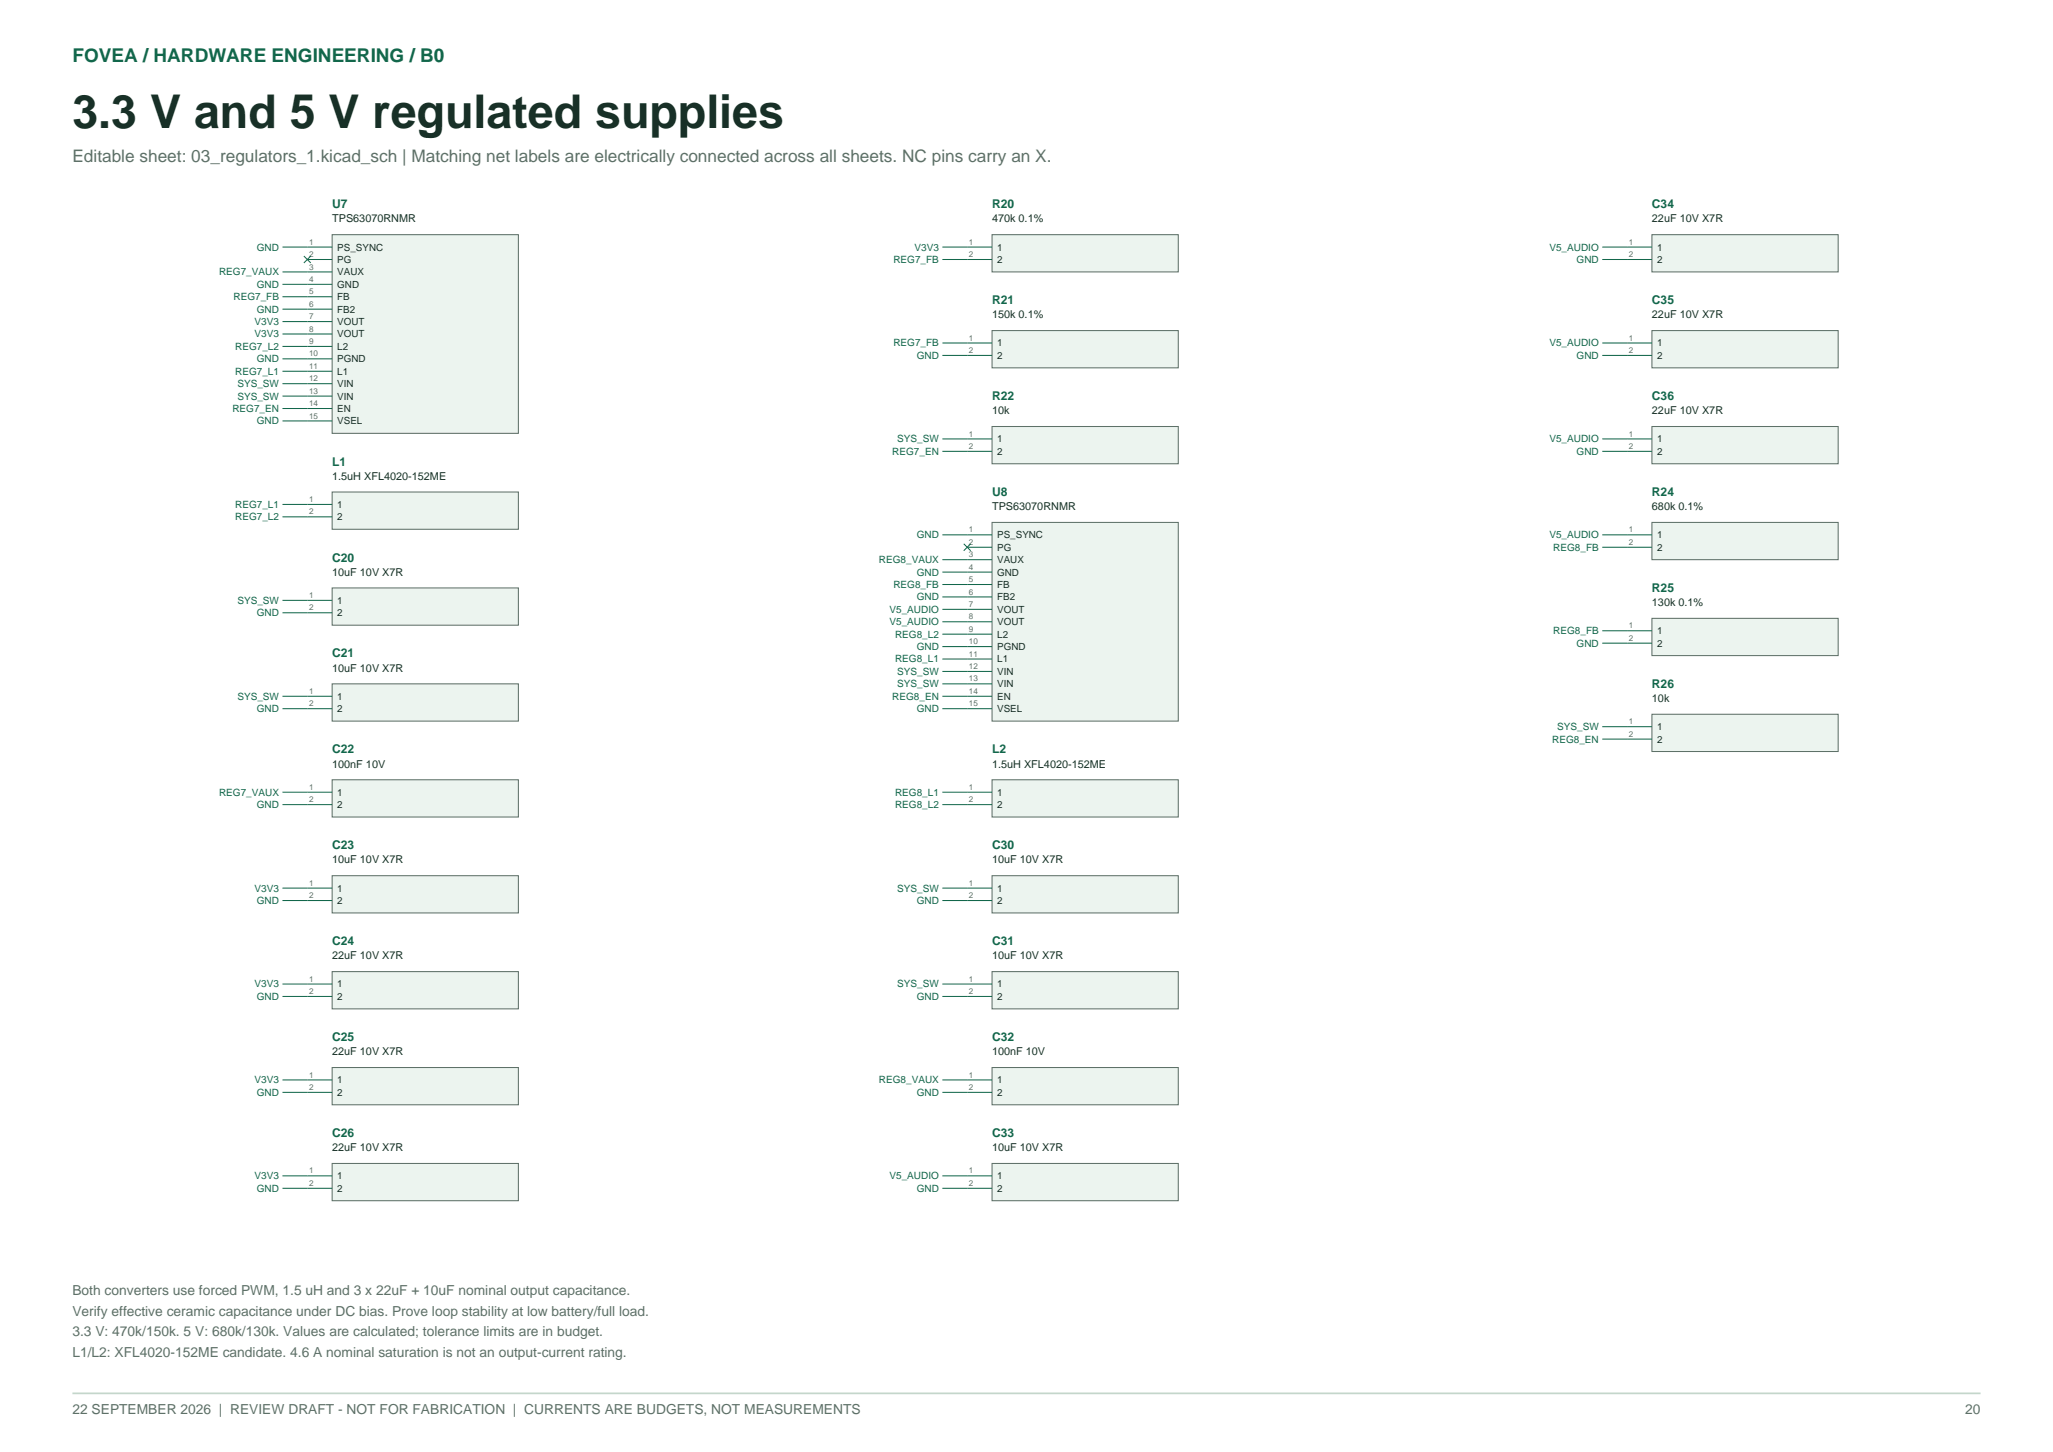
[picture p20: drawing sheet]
<svg xmlns="http://www.w3.org/2000/svg" width="420mm" height="297mm" viewBox="0 0 420 297" stroke-linecap="round" stroke-linejoin="round" font-family="sans-serif">
<defs><g id="words">
<text font-size="9.5" fill="#183027" x="14.8" y="26.1">3.3 V and 5 V regulated supplies</text>
<text font-size="3.9" fill="#12674b" x="14.8" y="12.7">FOVEA / HARDWARE ENGINEERING / B0</text>
<text font-size="3.5" fill="#5d7067" x="14.8" y="33.2">Editable sheet: 03_regulators_1.kicad_sch | Matching net labels are electrically connected across all sheets. NC pins carry an X.</text>
<g font-size="2.8" fill="#5d7067">
<text x="14.8" y="264.9">Both converters use forced PWM, 1.5 uH and 3 x 22uF + 10uF nominal output capacitance.</text>
<text x="14.8" y="269.1">Verify effective ceramic capacitance under DC bias. Prove loop stability at low battery/full load.</text>
<text x="14.8" y="273.4">3.3 V: 470k/150k. 5 V: 680k/130k. Values are calculated; tolerance limits are in budget.</text>
<text x="14.8" y="277.6">L1/L2: XFL4020-152ME candidate. 4.6 A nominal saturation is not an output-current rating.</text>
<text x="14.8" y="289.2">22 SEPTEMBER 2026 | REVIEW DRAFT - NOT FOR FABRICATION | CURRENTS ARE BUDGETS, NOT MEASUREMENTS</text>
<text x="402" y="289.2">20</text>
</g>
<g font-size="2.5" fill="#12674b">
<text x="68" y="42.6">U7</text>
<text x="202.9" y="42.6">R20</text>
<text x="338" y="42.6">C34</text>
<text x="202.9" y="62.2">R21</text>
<text x="338" y="62.2">C35</text>
<text x="202.9" y="81.8">R22</text>
<text x="338" y="81.8">C36</text>
<text x="68" y="95.2">L1</text>
<text x="202.9" y="101.5">U8</text>
<text x="338" y="101.5">R24</text>
<text x="68" y="114.9">C20</text>
<text x="338" y="121.1">R25</text>
<text x="68" y="134.5">C21</text>
<text x="338" y="140.7">R26</text>
<text x="68" y="154.1">C22</text>
<text x="202.9" y="154.1">L2</text>
<text x="68" y="173.7">C23</text>
<text x="202.9" y="173.7">C30</text>
<text x="68" y="193.3">C24</text>
<text x="202.9" y="193.3">C31</text>
<text x="68" y="213">C25</text>
<text x="202.9" y="213">C32</text>
<text x="68" y="232.6">C26</text>
<text x="202.9" y="232.6">C33</text>
</g>
<g font-size="2.2" fill="#183027">
<text x="68" y="45.5">TPS63070RNMR</text>
<text x="202.9" y="45.5">470k 0.1%</text>
<text x="338" y="45.5">22uF 10V X7R</text>
<text x="202.9" y="65.1">150k 0.1%</text>
<text x="338" y="65.1">22uF 10V X7R</text>
<text x="202.9" y="84.7">10k</text>
<text x="338" y="84.7">22uF 10V X7R</text>
<text x="68" y="98.1">1.5uH XFL4020-152ME</text>
<text x="202.9" y="104.4">TPS63070RNMR</text>
<text x="338" y="104.4">680k 0.1%</text>
<text x="68" y="117.8">10uF 10V X7R</text>
<text x="338" y="124">130k 0.1%</text>
<text x="68" y="137.4">10uF 10V X7R</text>
<text x="338" y="143.6">10k</text>
<text x="68" y="157">100nF 10V</text>
<text x="202.9" y="157">1.5uH XFL4020-152ME</text>
<text x="68" y="176.6">10uF 10V X7R</text>
<text x="202.9" y="176.6">10uF 10V X7R</text>
<text x="68" y="196.2">22uF 10V X7R</text>
<text x="202.9" y="196.2">10uF 10V X7R</text>
<text x="68" y="215.9">22uF 10V X7R</text>
<text x="202.9" y="215.9">100nF 10V</text>
<text x="68" y="235.5">22uF 10V X7R</text>
<text x="202.9" y="235.5">10uF 10V X7R</text>
</g>
<g font-size="2" fill="#12674b">
<text x="52.5" y="51.2">GND</text>
<text x="182.8" y="53.8">REG7_FB</text>
<text x="187.1" y="51.2">V3V3</text>
<text x="317" y="51.2">V5_AUDIO</text>
<text x="322.5" y="53.8">GND</text>
<text x="44.8" y="56.3">REG7_VAUX</text>
<text x="52.5" y="58.9">GND</text>
<text x="47.8" y="61.4">REG7_FB</text>
<text x="52.5" y="63.9">GND</text>
<text x="48.1" y="71.6">REG7_L2</text>
<text x="52.1" y="66.5">V3V3</text>
<text x="52.1" y="69">V3V3</text>
<text x="182.8" y="70.9">REG7_FB</text>
<text x="317" y="70.9">V5_AUDIO</text>
<text x="48.1" y="76.6">REG7_L1</text>
<text x="52.5" y="74.1">GND</text>
<text x="187.5" y="73.4">GND</text>
<text x="322.5" y="73.4">GND</text>
<text x="48.6" y="79.2">SYS_SW</text>
<text x="48.6" y="81.7">SYS_SW</text>
<text x="47.5" y="84.3">REG7_EN</text>
<text x="52.5" y="86.8">GND</text>
<text x="182.5" y="93">REG7_EN</text>
<text x="183.6" y="90.5">SYS_SW</text>
<text x="317" y="90.5">V5_AUDIO</text>
<text x="322.5" y="93">GND</text>
<text x="48.1" y="103.9">REG7_L1</text>
<text x="48.1" y="106.4">REG7_L2</text>
<text x="187.5" y="110.1">GND</text>
<text x="317" y="110.1">V5_AUDIO</text>
<text x="317.8" y="112.6">REG8_FB</text>
<text x="179.8" y="115.2">REG8_VAUX</text>
<text x="187.5" y="117.7">GND</text>
<text x="48.6" y="123.5">SYS_SW</text>
<text x="182" y="125.3">V5_AUDIO</text>
<text x="182.8" y="120.3">REG8_FB</text>
<text x="187.5" y="122.8">GND</text>
<text x="52.5" y="126">GND</text>
<text x="182" y="127.9">V5_AUDIO</text>
<text x="183.1" y="130.4">REG8_L2</text>
<text x="317.8" y="129.7">REG8_FB</text>
<text x="183.1" y="135.5">REG8_L1</text>
<text x="187.5" y="133">GND</text>
<text x="322.5" y="132.3">GND</text>
<text x="48.6" y="143.1">SYS_SW</text>
<text x="182.5" y="143.1">REG8_EN</text>
<text x="183.6" y="138">SYS_SW</text>
<text x="183.6" y="140.6">SYS_SW</text>
<text x="52.5" y="145.7">GND</text>
<text x="187.5" y="145.7">GND</text>
<text x="318.6" y="149.3">SYS_SW</text>
<text x="317.5" y="151.9">REG8_EN</text>
<text x="44.8" y="162.7">REG7_VAUX</text>
<text x="52.5" y="165.3">GND</text>
<text x="183.1" y="162.7">REG8_L1</text>
<text x="183.1" y="165.3">REG8_L2</text>
<text x="52.1" y="182.4">V3V3</text>
<text x="52.5" y="184.9">GND</text>
<text x="183.6" y="182.4">SYS_SW</text>
<text x="187.5" y="184.9">GND</text>
<text x="52.1" y="202">V3V3</text>
<text x="183.6" y="202">SYS_SW</text>
<text x="52.5" y="204.5">GND</text>
<text x="187.5" y="204.5">GND</text>
<text x="52.1" y="221.6">V3V3</text>
<text x="179.8" y="221.6">REG8_VAUX</text>
<text x="52.5" y="224.1">GND</text>
<text x="187.5" y="224.1">GND</text>
<text x="52.1" y="241.2">V3V3</text>
<text x="52.5" y="243.8">GND</text>
<text x="182" y="241.2">V5_AUDIO</text>
<text x="187.5" y="243.8">GND</text>
</g>
<g font-size="2" fill="#183027">
<text x="69" y="51.2">PS_SYNC</text>
<text x="69" y="53.8">PG</text>
<text x="204" y="51.2">1</text>
<text x="204" y="53.8">2</text>
<text x="339" y="51.2">1</text>
<text x="339" y="53.8">2</text>
<text x="69" y="56.3">VAUX</text>
<text x="69" y="58.9">GND</text>
<text x="69" y="61.4">FB</text>
<text x="69" y="63.9">FB2</text>
<text x="69" y="66.5">VOUT</text>
<text x="69" y="69">VOUT</text>
<text x="69" y="71.6">L2</text>
<text x="204" y="70.9">1</text>
<text x="339" y="70.9">1</text>
<text x="69" y="74.1">PGND</text>
<text x="69" y="76.6">L1</text>
<text x="204" y="73.4">2</text>
<text x="339" y="73.4">2</text>
<text x="69" y="79.2">VIN</text>
<text x="69" y="81.7">VIN</text>
<text x="69" y="84.3">EN</text>
<text x="69" y="86.8">VSEL</text>
<text x="204" y="90.5">1</text>
<text x="204" y="93">2</text>
<text x="339" y="90.5">1</text>
<text x="339" y="93">2</text>
<text x="69" y="103.9">1</text>
<text x="69" y="106.4">2</text>
<text x="204" y="110.1">PS_SYNC</text>
<text x="204" y="112.6">PG</text>
<text x="339" y="110.1">1</text>
<text x="339" y="112.6">2</text>
<text x="204" y="115.2">VAUX</text>
<text x="204" y="117.7">GND</text>
<text x="69" y="123.5">1</text>
<text x="204" y="120.3">FB</text>
<text x="204" y="122.8">FB2</text>
<text x="204" y="125.3">VOUT</text>
<text x="69" y="126">2</text>
<text x="204" y="127.9">VOUT</text>
<text x="204" y="130.4">L2</text>
<text x="339" y="129.7">1</text>
<text x="204" y="133">PGND</text>
<text x="204" y="135.5">L1</text>
<text x="339" y="132.3">2</text>
<text x="69" y="143.1">1</text>
<text x="204" y="138">VIN</text>
<text x="204" y="140.6">VIN</text>
<text x="204" y="143.1">EN</text>
<text x="69" y="145.7">2</text>
<text x="204" y="145.7">VSEL</text>
<text x="339" y="149.3">1</text>
<text x="339" y="151.9">2</text>
<text x="69" y="162.7">1</text>
<text x="69" y="165.3">2</text>
<text x="204" y="162.7">1</text>
<text x="204" y="165.3">2</text>
<text x="69" y="182.4">1</text>
<text x="69" y="184.9">2</text>
<text x="204" y="182.4">1</text>
<text x="204" y="184.9">2</text>
<text x="69" y="202">1</text>
<text x="204" y="202">1</text>
<text x="69" y="204.5">2</text>
<text x="204" y="204.5">2</text>
<text x="69" y="221.6">1</text>
<text x="204" y="221.6">1</text>
<text x="69" y="224.1">2</text>
<text x="204" y="224.1">2</text>
<text x="69" y="241.2">1</text>
<text x="69" y="243.8">2</text>
<text x="204" y="241.2">1</text>
<text x="204" y="243.8">2</text>
</g>
<g font-size="1.7" fill="#5d7067">
<text x="63.2" y="50">1</text>
<text x="63.2" y="52.6">2</text>
<text x="198.2" y="50">1</text>
<text x="198.2" y="52.6">2</text>
<text x="333.2" y="50">1</text>
<text x="333.2" y="52.6">2</text>
<text x="63.2" y="55.1">3</text>
<text x="63.2" y="57.7">4</text>
<text x="63.2" y="60.2">5</text>
<text x="63.2" y="62.7">6</text>
<text x="63.2" y="65.3">7</text>
<text x="63.2" y="67.8">8</text>
<text x="63.2" y="70.4">9</text>
<text x="198.2" y="69.7">1</text>
<text x="333.2" y="69.7">1</text>
<text x="63.2" y="72.9">10</text>
<text x="63.2" y="75.4">11</text>
<text x="63.2" y="78">12</text>
<text x="198.2" y="72.2">2</text>
<text x="333.2" y="72.2">2</text>
<text x="63.2" y="80.5">13</text>
<text x="63.2" y="83.1">14</text>
<text x="63.2" y="85.6">15</text>
<text x="198.2" y="89.3">1</text>
<text x="333.2" y="89.3">1</text>
<text x="198.2" y="91.8">2</text>
<text x="333.2" y="91.8">2</text>
<text x="63.2" y="102.7">1</text>
<text x="63.2" y="105.2">2</text>
<text x="198.2" y="108.9">1</text>
<text x="198.2" y="111.4">2</text>
<text x="198.2" y="114">3</text>
<text x="333.2" y="108.9">1</text>
<text x="333.2" y="111.4">2</text>
<text x="198.2" y="116.5">4</text>
<text x="198.2" y="119.1">5</text>
<text x="63.2" y="122.3">1</text>
<text x="63.2" y="124.8">2</text>
<text x="198.2" y="121.6">6</text>
<text x="198.2" y="124.1">7</text>
<text x="198.2" y="126.7">8</text>
<text x="198.2" y="129.2">9</text>
<text x="198.2" y="131.8">10</text>
<text x="333.2" y="128.5">1</text>
<text x="333.2" y="131.1">2</text>
<text x="198.2" y="134.3">11</text>
<text x="198.2" y="136.8">12</text>
<text x="63.2" y="141.9">1</text>
<text x="198.2" y="139.4">13</text>
<text x="198.2" y="141.9">14</text>
<text x="63.2" y="144.5">2</text>
<text x="198.2" y="144.5">15</text>
<text x="333.2" y="148.1">1</text>
<text x="333.2" y="150.7">2</text>
<text x="63.2" y="161.5">1</text>
<text x="198.2" y="161.5">1</text>
<text x="63.2" y="164.1">2</text>
<text x="198.2" y="164.1">2</text>
<text x="63.2" y="181.2">1</text>
<text x="63.2" y="183.7">2</text>
<text x="198.2" y="181.2">1</text>
<text x="198.2" y="183.7">2</text>
<text x="63.2" y="200.8">1</text>
<text x="63.2" y="203.3">2</text>
<text x="198.2" y="200.8">1</text>
<text x="198.2" y="203.3">2</text>
<text x="63.2" y="220.4">1</text>
<text x="198.2" y="220.4">1</text>
<text x="63.2" y="222.9">2</text>
<text x="198.2" y="222.9">2</text>
<text x="63.2" y="240">1</text>
<text x="63.2" y="242.6">2</text>
<text x="198.2" y="240">1</text>
<text x="198.2" y="242.6">2</text>
</g>
</g></defs>
<path d="M14.8 285h390.4" fill="none" stroke="#c4d6cb" stroke-width=".35"/>
<path d="M68 48h38.1v40.6h-38.1z" fill-rule="evenodd" fill="#ecf4ef" stroke="#5d7067" stroke-width=".21"/>
<g fill="none" stroke="#12674b" stroke-width=".21">
<path d="M57.8 50.5h10.2M57.8 55.6h10.2M57.8 58.2h10.2M62.2 52.4l1.4 1.4M62.9 53.1h5.1M63.6 52.4l-1.4 1.4M57.8 60.7h10.2M57.8 63.2h10.2M57.8 65.8h10.2M57.8 68.3h10.2M57.8 70.9h10.2M57.8 73.4h10.2"/>
<path d="M57.8 75.9h10.2M57.8 78.5h10.2M57.8 81h10.2M57.8 83.6h10.2M57.8 86.1h10.2"/>
</g>
<path d="M68 100.6h38.1v7.7h-38.1z" fill-rule="evenodd" fill="#ecf4ef" stroke="#5d7067" stroke-width=".21"/>
<path d="M57.8 103.2h10.2M57.8 105.7h10.2" fill="none" stroke="#12674b" stroke-width=".21"/>
<path d="M68 120.3h38.1v7.6h-38.1z" fill-rule="evenodd" fill="#ecf4ef" stroke="#5d7067" stroke-width=".21"/>
<path d="M57.8 122.8h10.2M57.8 125.3h10.2" fill="none" stroke="#12674b" stroke-width=".21"/>
<path d="M68 139.9h38.1v7.6h-38.1z" fill-rule="evenodd" fill="#ecf4ef" stroke="#5d7067" stroke-width=".21"/>
<path d="M57.8 142.4h10.2M57.8 145h10.2" fill="none" stroke="#12674b" stroke-width=".21"/>
<path d="M68 159.5h38.1v7.6h-38.1z" fill-rule="evenodd" fill="#ecf4ef" stroke="#5d7067" stroke-width=".21"/>
<path d="M57.8 162h10.2M57.8 164.6h10.2" fill="none" stroke="#12674b" stroke-width=".21"/>
<path d="M68 179.1h38.1v7.6h-38.1z" fill-rule="evenodd" fill="#ecf4ef" stroke="#5d7067" stroke-width=".21"/>
<path d="M57.8 181.7h10.2M57.8 184.2h10.2" fill="none" stroke="#12674b" stroke-width=".21"/>
<path d="M68 198.7h38.1v7.7h-38.1z" fill-rule="evenodd" fill="#ecf4ef" stroke="#5d7067" stroke-width=".21"/>
<path d="M57.8 201.3h10.2M57.8 203.8h10.2" fill="none" stroke="#12674b" stroke-width=".21"/>
<path d="M68 218.4h38.1v7.6h-38.1z" fill-rule="evenodd" fill="#ecf4ef" stroke="#5d7067" stroke-width=".21"/>
<path d="M57.8 220.9h10.2M57.8 223.4h10.2" fill="none" stroke="#12674b" stroke-width=".21"/>
<path d="M68 238h38.1v7.6h-38.1z" fill-rule="evenodd" fill="#ecf4ef" stroke="#5d7067" stroke-width=".21"/>
<path d="M57.8 240.5h10.2M57.8 243.1h10.2" fill="none" stroke="#12674b" stroke-width=".21"/>
<path d="M202.9 48h38.1v7.6h-38.1z" fill-rule="evenodd" fill="#ecf4ef" stroke="#5d7067" stroke-width=".21"/>
<path d="M192.8 50.5h10.1M192.8 53.1h10.1" fill="none" stroke="#12674b" stroke-width=".21"/>
<path d="M202.9 67.6h38.1v7.6h-38.1z" fill-rule="evenodd" fill="#ecf4ef" stroke="#5d7067" stroke-width=".21"/>
<path d="M192.8 70.2h10.1M192.8 72.7h10.1" fill="none" stroke="#12674b" stroke-width=".21"/>
<path d="M202.9 87.2h38.1v7.7h-38.1z" fill-rule="evenodd" fill="#ecf4ef" stroke="#5d7067" stroke-width=".21"/>
<path d="M192.8 89.8h10.1M192.8 92.3h10.1" fill="none" stroke="#12674b" stroke-width=".21"/>
<path d="M202.9 106.9h38.1v40.6h-38.1z" fill-rule="evenodd" fill="#ecf4ef" stroke="#5d7067" stroke-width=".21"/>
<g fill="none" stroke="#12674b" stroke-width=".21">
<path d="M192.8 109.4h10.1M192.8 114.5h10.1M192.8 117h10.1M192.8 119.6h10.1M197.2 111.2l1.4 1.4M197.9 111.9h5M198.6 111.2l-1.4 1.4M192.8 122.1h10.1M192.8 124.6h10.1M192.8 127.2h10.1M192.8 129.7h10.1M192.8 132.3h10.1"/>
<path d="M192.8 134.8h10.1M192.8 137.3h10.1M192.8 139.9h10.1M192.8 142.4h10.1M192.8 145h10.1"/>
</g>
<path d="M202.9 159.5h38.1v7.6h-38.1z" fill-rule="evenodd" fill="#ecf4ef" stroke="#5d7067" stroke-width=".21"/>
<path d="M192.8 162h10.1M192.8 164.6h10.1" fill="none" stroke="#12674b" stroke-width=".21"/>
<path d="M202.9 179.1h38.1v7.6h-38.1z" fill-rule="evenodd" fill="#ecf4ef" stroke="#5d7067" stroke-width=".21"/>
<path d="M192.8 181.7h10.1M192.8 184.2h10.1" fill="none" stroke="#12674b" stroke-width=".21"/>
<path d="M202.9 198.7h38.1v7.7h-38.1z" fill-rule="evenodd" fill="#ecf4ef" stroke="#5d7067" stroke-width=".21"/>
<path d="M192.8 201.3h10.1M192.8 203.8h10.1" fill="none" stroke="#12674b" stroke-width=".21"/>
<path d="M202.9 218.4h38.1v7.6h-38.1z" fill-rule="evenodd" fill="#ecf4ef" stroke="#5d7067" stroke-width=".21"/>
<path d="M192.8 220.9h10.1M192.8 223.4h10.1" fill="none" stroke="#12674b" stroke-width=".21"/>
<path d="M202.9 238h38.1v7.6h-38.1z" fill-rule="evenodd" fill="#ecf4ef" stroke="#5d7067" stroke-width=".21"/>
<path d="M192.8 240.5h10.1M192.8 243.1h10.1" fill="none" stroke="#12674b" stroke-width=".21"/>
<path d="M338 48h38.1v7.6h-38.1z" fill-rule="evenodd" fill="#ecf4ef" stroke="#5d7067" stroke-width=".21"/>
<path d="M327.8 50.5h10.2M327.8 53.1h10.2" fill="none" stroke="#12674b" stroke-width=".21"/>
<path d="M338 67.6h38.1v7.6h-38.1z" fill-rule="evenodd" fill="#ecf4ef" stroke="#5d7067" stroke-width=".21"/>
<path d="M327.8 70.2h10.2M327.8 72.7h10.2" fill="none" stroke="#12674b" stroke-width=".21"/>
<path d="M338 87.2h38.1v7.7h-38.1z" fill-rule="evenodd" fill="#ecf4ef" stroke="#5d7067" stroke-width=".21"/>
<path d="M327.8 89.8h10.2M327.8 92.3h10.2" fill="none" stroke="#12674b" stroke-width=".21"/>
<path d="M338 106.9h38.1v7.6h-38.1z" fill-rule="evenodd" fill="#ecf4ef" stroke="#5d7067" stroke-width=".21"/>
<path d="M327.8 109.4h10.2M327.8 111.9h10.2" fill="none" stroke="#12674b" stroke-width=".21"/>
<path d="M338 126.5h38.1v7.6h-38.1z" fill-rule="evenodd" fill="#ecf4ef" stroke="#5d7067" stroke-width=".21"/>
<path d="M327.8 129h10.2M327.8 131.6h10.2" fill="none" stroke="#12674b" stroke-width=".21"/>
<path d="M338 146.1h38.1v7.6h-38.1z" fill-rule="evenodd" fill="#ecf4ef" stroke="#5d7067" stroke-width=".21"/>
<path d="M327.8 148.6h10.2M327.8 151.2h10.2" fill="none" stroke="#12674b" stroke-width=".21"/>
<use href="#words"/>
</svg>
